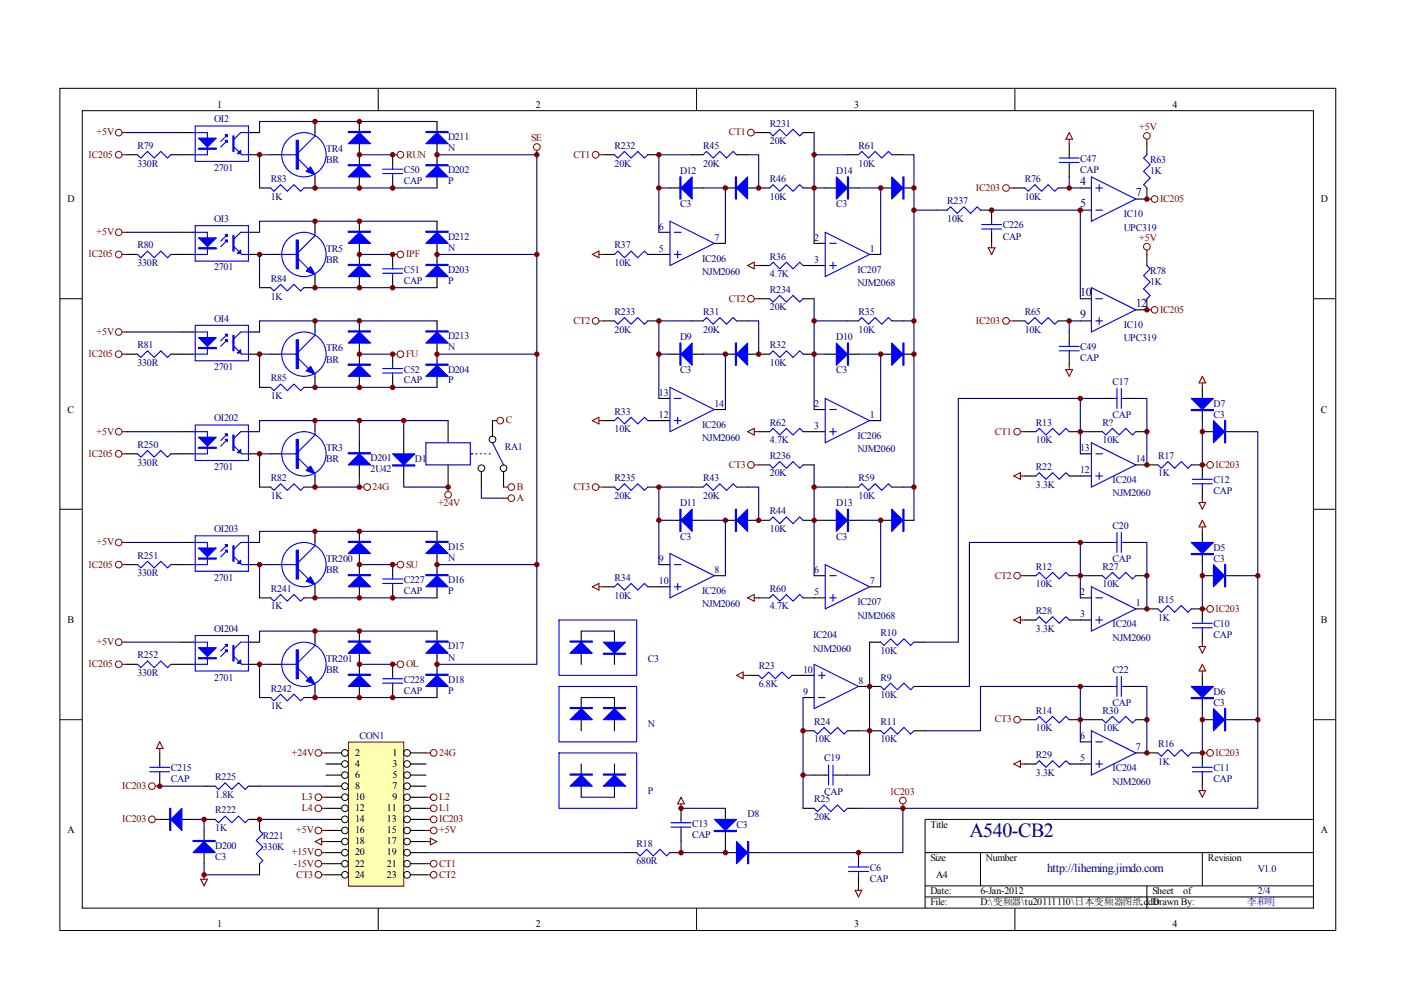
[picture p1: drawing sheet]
<svg xmlns="http://www.w3.org/2000/svg" width="297mm" height="210mm" viewBox="0 0 297 210" stroke-linecap="round" stroke-linejoin="round" font-family="sans-serif">
<defs><g id="words">
<text font-size="4.2" fill="#000080" x="205.6" y="177.4">A540-CB2</text>
<g font-size="2.5" fill="#000080">
<text x="229" y="39.2">4</text>
<text x="240.8" y="41.6">7</text>
<text x="229" y="44">5</text>
<text x="229" y="62.8">10</text>
<text x="240.8" y="65">12</text>
<text x="229" y="67.4">9</text>
<text x="222" y="184.8">http://liheming.jimdo.com</text>
</g>
<g font-size="2.1">
<text x="46.1" y="22.9">1</text>
<text x="113.6" y="22.9">2</text>
<text x="181.1" y="22.9">3</text>
<text x="248.6" y="22.9">4</text>
<text x="14.3" y="42.8">D</text>
<text x="280.1" y="42.8">D</text>
<text x="14.3" y="87.5">C</text>
<text x="280.1" y="87.5">C</text>
<text x="14.3" y="132.1">B</text>
<text x="280.1" y="132.1">B</text>
<text x="75.3" y="160.3">2</text>
<text x="83.2" y="160.3">1</text>
<text x="75.3" y="162.6">4</text>
<text x="75.3" y="164.9">6</text>
<text x="75.3" y="167.3">8</text>
<text x="83.2" y="162.6">3</text>
<text x="83.2" y="164.9">5</text>
<text x="83.2" y="167.3">7</text>
<text x="75.3" y="169.6">10</text>
<text x="75.3" y="172">12</text>
<text x="82" y="172">11</text>
<text x="83.2" y="169.6">9</text>
<text x="14.3" y="176.7">A</text>
<text x="75.3" y="174.3">14</text>
<text x="75.3" y="176.7">16</text>
<text x="75.3" y="179">18</text>
<text x="82" y="174.3">13</text>
<text x="82" y="176.7">15</text>
<text x="82" y="179">17</text>
<text x="197.3" y="175.5">Title</text>
<text x="280.1" y="176.7">A</text>
<text x="75.3" y="181.4">20</text>
<text x="75.3" y="183.7">22</text>
<text x="82" y="181.4">19</text>
<text x="82" y="183.7">21</text>
<text x="197.3" y="182.6">Size</text>
<text x="209" y="182.6">Number</text>
<text x="256.1" y="182.6">Revision</text>
<text x="75.3" y="186.1">24</text>
<text x="82" y="186.1">23</text>
<text x="197.3" y="189.6">Date:</text>
<text x="197.3" y="192">File:</text>
<text x="198.5" y="186.1">A4</text>
<text x="207.9" y="189.6">6-Jan-2012</text>
<text x="207.9" y="192">D:\变频器\tu20111110\日本变频器图纸.ddb</text>
<text x="244.3" y="189.6">Sheet</text>
<text x="244.3" y="192">Drawn By:</text>
<text x="250.9" y="189.6">of</text>
<text x="46.1" y="196.6">1</text>
<text x="113.6" y="196.6">2</text>
<text x="181.1" y="196.6">3</text>
<text x="248.6" y="196.6">4</text>
</g>
<g font-size="2.1" fill="#800000">
<text x="20.5" y="28.7">+5V</text>
<text x="112.6" y="29.9">SE</text>
<text x="154.5" y="28.7">CT1</text>
<text x="241.6" y="27.5">+5V</text>
<text x="18.8" y="33.5">IC205</text>
<text x="86.1" y="33.5">RUN</text>
<text x="121.6" y="33.5">CT1</text>
<text x="206.9" y="40.5">IC203</text>
<text x="246" y="42.8">IC205</text>
<text x="20.5" y="49.9">+5V</text>
<text x="241.6" y="51.1">+5V</text>
<text x="18.8" y="54.5">IC205</text>
<text x="86.1" y="54.5">IPF</text>
<text x="154.5" y="63.9">CT2</text>
<text x="20.5" y="71">+5V</text>
<text x="121.6" y="68.7">CT2</text>
<text x="206.9" y="68.7">IC203</text>
<text x="246" y="66.3">IC205</text>
<text x="18.8" y="75.7">IC205</text>
<text x="86.1" y="75.7">FU</text>
<text x="107.3" y="89.8">C</text>
<text x="20.5" y="92.1">+5V</text>
<text x="210.9" y="92.1">CT1</text>
<text x="18.8" y="96.9">IC205</text>
<text x="154.5" y="99.2">CT3</text>
<text x="257.7" y="99.2">IC203</text>
<text x="79" y="103.9">24G</text>
<text x="92.9" y="107.4">+24V</text>
<text x="109.6" y="106.2">A</text>
<text x="109.6" y="103.9">B</text>
<text x="121.6" y="103.9">CT3</text>
<text x="20.5" y="115.6">+5V</text>
<text x="18.8" y="120.3">IC205</text>
<text x="86.1" y="120.3">SU</text>
<text x="210.9" y="122.7">CT2</text>
<text x="257.7" y="129.7">IC203</text>
<text x="20.5" y="136.8">+5V</text>
<text x="18.8" y="141.5">IC205</text>
<text x="86.1" y="141.5">OL</text>
<text x="210.9" y="153.2">CT3</text>
<text x="61.9" y="160.3">+24V</text>
<text x="93.1" y="160.3">24G</text>
<text x="257.7" y="160.3">IC203</text>
<text x="25.9" y="167.3">IC203</text>
<text x="64" y="169.6">L3</text>
<text x="64" y="172">L4</text>
<text x="93.1" y="169.6">L2</text>
<text x="93.1" y="172">L1</text>
<text x="188.8" y="168.5">IC203</text>
<text x="25.9" y="174.3">IC203</text>
<text x="62.8" y="176.7">+5V</text>
<text x="93.1" y="176.7">+5V</text>
<text x="93.1" y="174.3">IC203</text>
<text x="61.9" y="181.4">+15V</text>
<text x="62.3" y="183.7">-15V</text>
<text x="93.1" y="183.7">CT1</text>
<text x="62.8" y="186.1">CT3</text>
<text x="93.1" y="186.1">CT2</text>
</g>
<g font-size="2.1" fill="#000080">
<text x="45.4" y="25.9">OI2</text>
<text x="95" y="29.6">D211</text>
<text x="163.2" y="26.9">R231</text>
<text x="29.1" y="31.5">R79</text>
<text x="29.1" y="35.3">330R</text>
<text x="69.2" y="32.3">TR4</text>
<text x="69.2" y="34.6">BR</text>
<text x="95" y="32">N</text>
<text x="130.3" y="31.5">R232</text>
<text x="130.3" y="35.3">20K</text>
<text x="149.1" y="31.5">R45</text>
<text x="149.1" y="35.3">20K</text>
<text x="163.2" y="30.6">20K</text>
<text x="182" y="31.5">R61</text>
<text x="182" y="35.3">10K</text>
<text x="229" y="34.4">C47</text>
<text x="243.8" y="34.6">R63</text>
<text x="45.4" y="36.3">2701</text>
<text x="57.4" y="38.6">R83</text>
<text x="85.6" y="36.7">C50</text>
<text x="85.6" y="39">CAP</text>
<text x="95" y="36.7">D202</text>
<text x="95" y="39">P</text>
<text x="144.2" y="36.9">D12</text>
<text x="163.2" y="38.6">R46</text>
<text x="177.3" y="36.9">D14</text>
<text x="217.3" y="38.6">R76</text>
<text x="229" y="36.7">CAP</text>
<text x="243.8" y="36.9">1K</text>
<text x="45.4" y="47">OI3</text>
<text x="57.4" y="42.3">1K</text>
<text x="144.2" y="44">C3</text>
<text x="163.2" y="42.3">10K</text>
<text x="177.3" y="44">C3</text>
<text x="200.8" y="43.3">R237</text>
<text x="200.8" y="47">10K</text>
<text x="217.3" y="42.3">10K</text>
<text x="238.3" y="46.1">IC10</text>
<text x="29.1" y="52.7">R80</text>
<text x="69.2" y="53.4">TR5</text>
<text x="95" y="50.8">D212</text>
<text x="95" y="53.2">N</text>
<text x="130.3" y="52.7">R37</text>
<text x="139.7" y="53.4">5</text>
<text x="139.7" y="48.7">6</text>
<text x="151.5" y="51.1">7</text>
<text x="172.6" y="51.1">2</text>
<text x="184.4" y="53.4">1</text>
<text x="212.6" y="48.4">C226</text>
<text x="212.6" y="50.8">CAP</text>
<text x="238.3" y="49">UPC319</text>
<text x="29.1" y="56.4">330R</text>
<text x="45.4" y="57.3">2701</text>
<text x="57.4" y="59.7">R84</text>
<text x="69.2" y="55.7">BR</text>
<text x="85.6" y="57.8">C51</text>
<text x="95" y="57.8">D203</text>
<text x="130.3" y="56.4">10K</text>
<text x="148.8" y="55.5">IC206</text>
<text x="148.8" y="58.3">NJM2060</text>
<text x="163.2" y="55">R36</text>
<text x="163.2" y="58.8">4.7K</text>
<text x="172.6" y="55.7">3</text>
<text x="181.8" y="57.8">IC207</text>
<text x="243.8" y="58.1">R78</text>
<text x="57.4" y="63.5">1K</text>
<text x="85.6" y="60.2">CAP</text>
<text x="95" y="60.2">P</text>
<text x="163.2" y="62.1">R234</text>
<text x="163.2" y="65.8">20K</text>
<text x="181.8" y="60.6">NJM2068</text>
<text x="243.8" y="60.5">1K</text>
<text x="45.4" y="68.2">OI4</text>
<text x="95" y="71.9">D213</text>
<text x="130.3" y="66.7">R233</text>
<text x="130.3" y="70.5">20K</text>
<text x="149.1" y="66.7">R31</text>
<text x="149.1" y="70.5">20K</text>
<text x="182" y="66.7">R35</text>
<text x="182" y="70.5">10K</text>
<text x="217.3" y="66.7">R65</text>
<text x="217.3" y="70.5">10K</text>
<text x="238.3" y="69.6">IC10</text>
<text x="29.1" y="73.8">R81</text>
<text x="29.1" y="77.6">330R</text>
<text x="69.2" y="74.5">TR6</text>
<text x="69.2" y="76.9">BR</text>
<text x="95" y="74.3">N</text>
<text x="144.2" y="72.2">D9</text>
<text x="163.2" y="73.8">R32</text>
<text x="163.2" y="77.6">10K</text>
<text x="177.3" y="72.2">D10</text>
<text x="229" y="74.3">C49</text>
<text x="229" y="76.6">CAP</text>
<text x="238.3" y="72.4">UPC319</text>
<text x="45.4" y="78.5">2701</text>
<text x="57.4" y="80.9">R85</text>
<text x="85.6" y="79">C52</text>
<text x="85.6" y="81.3">CAP</text>
<text x="95" y="79">D204</text>
<text x="95" y="81.3">P</text>
<text x="139.7" y="83.9">13</text>
<text x="144.2" y="79.2">C3</text>
<text x="177.3" y="79.2">C3</text>
<text x="235.9" y="81.5">C17</text>
<text x="45.4" y="89.3">OI202</text>
<text x="57.4" y="84.6">1K</text>
<text x="130.3" y="87.9">R33</text>
<text x="139.7" y="88.6">12</text>
<text x="151.5" y="86.3">14</text>
<text x="172.6" y="86.3">2</text>
<text x="184.4" y="88.6">1</text>
<text x="235.9" y="88.6">CAP</text>
<text x="257.3" y="86.3">D7</text>
<text x="257.3" y="88.6">C3</text>
<text x="29.1" y="94.9">R250</text>
<text x="69.2" y="95.7">TR3</text>
<text x="107" y="95.4">RA1</text>
<text x="130.3" y="91.6">10K</text>
<text x="148.8" y="90.7">IC206</text>
<text x="148.8" y="93.6">NJM2060</text>
<text x="163.2" y="90.3">R62</text>
<text x="163.2" y="94">4.7K</text>
<text x="172.6" y="90.9">3</text>
<text x="181.8" y="93.1">IC206</text>
<text x="181.8" y="95.9">NJM2060</text>
<text x="219.6" y="90.3">R13</text>
<text x="219.6" y="94">10K</text>
<text x="229" y="95.7">13</text>
<text x="233.8" y="90.3">R?</text>
<text x="233.8" y="94">10K</text>
<text x="29.1" y="98.7">330R</text>
<text x="45.4" y="99.7">2701</text>
<text x="69.2" y="98">BR</text>
<text x="78.6" y="97.8">D201</text>
<text x="78.6" y="100.1">2U42</text>
<text x="88" y="98">D1</text>
<text x="163.2" y="97.3">R236</text>
<text x="163.2" y="101">20K</text>
<text x="219.6" y="99.7">R22</text>
<text x="229" y="100.3">12</text>
<text x="240.8" y="98">14</text>
<text x="245.5" y="97.3">R17</text>
<text x="245.5" y="101">1K</text>
<text x="57.4" y="102">R82</text>
<text x="57.4" y="105.8">1K</text>
<text x="130.3" y="102">R235</text>
<text x="130.3" y="105.8">20K</text>
<text x="144.2" y="107.4">D11</text>
<text x="149.1" y="102">R43</text>
<text x="149.1" y="105.8">20K</text>
<text x="177.3" y="107.4">D13</text>
<text x="182" y="102">R59</text>
<text x="182" y="105.8">10K</text>
<text x="219.6" y="103.4">3.3K</text>
<text x="235.9" y="102.5">IC204</text>
<text x="235.9" y="105.3">NJM2060</text>
<text x="257.3" y="102.5">C12</text>
<text x="257.3" y="104.8">CAP</text>
<text x="45.4" y="112.8">OI203</text>
<text x="163.2" y="109.1">R44</text>
<text x="163.2" y="112.8">10K</text>
<text x="235.9" y="112.1">C20</text>
<text x="29.1" y="118.5">R251</text>
<text x="69.2" y="119.1">TR200</text>
<text x="95" y="116.6">D15</text>
<text x="95" y="118.9">N</text>
<text x="139.7" y="119.1">9</text>
<text x="144.2" y="114.5">C3</text>
<text x="177.3" y="114.5">C3</text>
<text x="235.9" y="119.1">CAP</text>
<text x="257.3" y="116.8">D5</text>
<text x="257.3" y="119.1">C3</text>
<text x="29.1" y="122.2">330R</text>
<text x="45.4" y="123.1">2701</text>
<text x="57.4" y="125.5">R241</text>
<text x="69.2" y="121.5">BR</text>
<text x="85.6" y="123.6">C227</text>
<text x="85.6" y="125.9">CAP</text>
<text x="95" y="123.6">D16</text>
<text x="95" y="125.9">P</text>
<text x="130.3" y="123.1">R34</text>
<text x="139.7" y="123.9">10</text>
<text x="148.8" y="125.9">IC206</text>
<text x="151.5" y="121.5">8</text>
<text x="163.2" y="125.5">R60</text>
<text x="172.6" y="121.5">6</text>
<text x="184.4" y="123.9">7</text>
<text x="219.6" y="120.7">R12</text>
<text x="219.6" y="124.6">10K</text>
<text x="233.8" y="120.7">R27</text>
<text x="233.8" y="124.6">10K</text>
<text x="57.4" y="129.2">1K</text>
<text x="130.3" y="126.9">10K</text>
<text x="148.8" y="128.8">NJM2060</text>
<text x="163.2" y="129.2">4.7K</text>
<text x="172.6" y="126.2">5</text>
<text x="181.8" y="128.3">IC207</text>
<text x="181.8" y="131.2">NJM2068</text>
<text x="219.6" y="130.1">R28</text>
<text x="229" y="126.2">2</text>
<text x="229" y="130.9">3</text>
<text x="240.8" y="128.5">1</text>
<text x="245.5" y="127.9">R15</text>
<text x="245.5" y="131.6">1K</text>
<text x="45.4" y="134">OI204</text>
<text x="95" y="137.7">D17</text>
<text x="172.4" y="135.3">IC204</text>
<text x="186.7" y="134.9">R10</text>
<text x="219.6" y="134">3.3K</text>
<text x="235.9" y="133">IC204</text>
<text x="235.9" y="135.8">NJM2060</text>
<text x="257.3" y="133">C10</text>
<text x="257.3" y="135.3">CAP</text>
<text x="29.1" y="139.5">R252</text>
<text x="29.1" y="143.4">330R</text>
<text x="69.2" y="140.3">TR201</text>
<text x="69.2" y="142.6">BR</text>
<text x="95" y="140.1">N</text>
<text x="137.3" y="140.3">C3</text>
<text x="160.9" y="141.9">R23</text>
<text x="170.3" y="142.6">10</text>
<text x="172.4" y="138.2">NJM2060</text>
<text x="186.7" y="138.6">10K</text>
<text x="235.9" y="142.6">C22</text>
<text x="45.4" y="144.3">2701</text>
<text x="57.4" y="146.7">R242</text>
<text x="85.6" y="144.7">C228</text>
<text x="85.6" y="147.1">CAP</text>
<text x="95" y="144.7">D18</text>
<text x="95" y="147.1">P</text>
<text x="160.9" y="145.7">6.8K</text>
<text x="170.3" y="147.3">9</text>
<text x="182" y="145">8</text>
<text x="186.7" y="144.3">R9</text>
<text x="186.7" y="148">10K</text>
<text x="235.9" y="149.7">CAP</text>
<text x="257.3" y="147.3">D6</text>
<text x="257.3" y="149.7">C3</text>
<text x="57.4" y="150.4">1K</text>
<text x="137.3" y="154.1">N</text>
<text x="172.6" y="153.7">R24</text>
<text x="186.7" y="153.7">R11</text>
<text x="219.6" y="151.3">R14</text>
<text x="219.6" y="155">10K</text>
<text x="233.8" y="151.3">R30</text>
<text x="233.8" y="155">10K</text>
<text x="76.2" y="156.7">CON1</text>
<text x="172.6" y="157.4">10K</text>
<text x="174.8" y="161.4">C19</text>
<text x="186.7" y="157.4">10K</text>
<text x="219.6" y="160.7">R29</text>
<text x="229" y="161.4">5</text>
<text x="229" y="156.7">6</text>
<text x="240.8" y="159.1">7</text>
<text x="245.5" y="158.3">R16</text>
<text x="36.2" y="163.5">C215</text>
<text x="36.2" y="165.9">CAP</text>
<text x="45.6" y="165.5">R225</text>
<text x="219.6" y="164.4">3.3K</text>
<text x="235.9" y="163.5">IC204</text>
<text x="235.9" y="166.4">NJM2060</text>
<text x="245.5" y="162.2">1K</text>
<text x="257.3" y="163.5">C11</text>
<text x="257.3" y="165.9">CAP</text>
<text x="45.6" y="169.2">1.8K</text>
<text x="45.6" y="172.5">R222</text>
<text x="137.3" y="168.2">P</text>
<text x="158.5" y="173.2">D8</text>
<text x="172.6" y="170.1">R25</text>
<text x="172.6" y="173.8">20K</text>
<text x="174.8" y="168.5">CAP</text>
<text x="45.6" y="176.2">1K</text>
<text x="55.7" y="177.9">R221</text>
<text x="135" y="179.5">R18</text>
<text x="146.7" y="175.3">C13</text>
<text x="146.7" y="177.6">CAP</text>
<text x="156.1" y="175.5">C3</text>
<text x="45.6" y="180">D200</text>
<text x="45.6" y="182.3">C3</text>
<text x="55.7" y="180.2">330K</text>
<text x="135" y="183.2">680R</text>
<text x="184.4" y="184.7">C6</text>
<text x="266.7" y="184.9">V1.0</text>
<text x="184.4" y="187">CAP</text>
<text x="264.3" y="192">李和明</text>
<text x="266.7" y="189.6">2/4</text>
</g>
</g></defs>
<g fill="none" stroke="#000" stroke-width=".21">
<path d="M12.7 18.7h270.5v178.6h-270.5zM80.2 18.7v4.7M147.7 18.7v4.7M215.2 18.7v4.7M17.4 23.5h261.1v169h-261.1zM12.7 63.3h4.7M278.4 63.3h4.7M12.7 108h4.7M278.4 108h4.7M12.7 152.6h4.7M278.4 152.6h4.7M278.4 173.7h-82.3v18.8"/>
<path d="M80.2 192.5v4.7M147.7 192.5v4.7M196.1 180.8h82.3M196.1 187.8h82.3M196.1 190.2h82.3M207.9 180.8v7M215.2 192.5v4.7M243.2 187.8v4.7M254.9 180.8v7"/>
<circle cx="102.1" cy="99.3" r=".71"/>
<circle cx="104.4" cy="93.2" r=".71"/>
<circle cx="106.8" cy="99.3" r=".71"/>
</g>
<g fill="none" stroke="#000" stroke-width=".23">
<path d="M26.8 32.8h2.4M36.2 32.8h4.7M38.6 28.1h2.3M52.7 28.1h2.3M52.7 32.8h2.3M55 39.9h2.4M57.4 32.8h2.3M66.8 37.5v2.4h-2.4M66.8 25.8v2.3M76.2 25.8v2.3M76.2 30.5v4.7M76.2 37.5v2.4"/>
<path d="M83.2 32.8v2.4M83.2 37.5v2.4M92.7 25.8v2.3M92.7 30.5v4.7M92.7 37.5v2.4M26.8 53.9h2.4M36.2 53.9h4.7M38.6 49.3h2.3M52.7 49.3h2.3M52.7 53.9h2.3M57.4 53.9h2.3M66.8 46.9v2.4"/>
<path d="M66.8 58.6v2.4h-2.4M76.2 46.9v2.4M76.2 51.6v4.7M76.2 58.6v2.4M83.2 53.9v2.4M83.2 58.6v2.4M92.7 46.9v2.4M92.7 51.6v4.7M92.7 58.6v2.4M26.8 75.1h2.4M36.2 75.1h4.7M38.6 70.4h2.3"/>
<path d="M52.7 70.4h2.3M52.7 75.1h2.3M55 61h2.4M57.4 75.1h2.3M66.8 68v2.4M66.8 79.8v2.3h-2.4M76.2 68v2.4M76.2 72.7v4.7M76.2 79.8v2.3M83.2 75.1v2.3M83.2 79.8v2.3M92.7 68v2.4"/>
<path d="M92.7 72.7v4.7M92.7 79.8v2.3M26.8 96.2h2.4M36.2 96.2h4.7M38.6 91.5h2.3M52.7 91.5h2.3M52.7 96.2h2.3M55 82.1h2.4M57.4 96.2h2.3M66.8 89.2v2.3M76.2 93.9v2.3M76.2 98.6v2.3"/>
<path d="M85.6 93.9v2.3M85.6 98.6v2.3M95 89.2v4.7M95 98.6v4.7M102.1 100v3.3M104.4 89.2v3.3M106.8 100v3.3M26.8 119.7h2.4M36.2 119.7h4.7M38.6 115h2.3M52.7 115h2.3M52.7 119.7h2.3"/>
<path d="M55 103.3h2.4M57.4 119.7h2.3M66.8 100.9v2.4h-2.4M66.8 112.7v2.3M76.2 112.7v2.3M76.2 117.4v4.7M83.2 119.7v2.4M92.7 112.7v2.3M92.7 117.4v4.7M38.6 136.2h2.3M52.7 136.2h2.3M55 126.8h2.4"/>
<path d="M66.8 124.4v2.4h-2.4M66.8 133.8v2.4M76.2 124.4v2.4M76.2 133.8v2.4M76.2 138.5v4.7M83.2 124.4v2.4M92.7 124.4v2.4M92.7 133.8v2.4M92.7 138.5v4.7M26.8 140.9h2.4M36.2 140.9h4.7M52.7 140.9h2.3"/>
<path d="M55 147.9h2.4M57.4 140.9h2.3M66.8 145.5v2.4h-2.4M76.2 145.5v2.4M83.2 140.9v2.3M83.2 145.5v2.4M92.7 145.5v2.4"/>
</g>
<g fill="none" stroke="#00f" stroke-width=".23">
<path d="M29.2 32.8l.7 .7 1.4-1.4 1.4 1.4 1.4-1.4 1.4 1.4 .7-.7M40.9 28.1h3.1v4.7h-3.1M41.4 26.7h11.3v7.5h-11.3zM48.2 29.8l-1.4 1.4M48.2 28.6l-1.4 1.4M49.6 31.2l1.7 1.6h1.4M52.7 28.1h-1.7l-1.4 1.4M57.4 39.9l.7 .7 1.4-1.4 1.4 1.4 1.4-1.4 1.4 1.4 .7-.7M59.7 32.8h3.6M63.3 33.7l2.1 2.2M66.8 28.1v.7l-3.5 3.5M66.8 37v.5"/>
<path d="M81.1 35.9h4.3M81.1 36.8h4.3M83.2 35.2v.7M83.2 36.8v.7M29.2 53.9l.7 .8 1.4-1.5 1.4 1.5 1.4-1.5 1.4 1.5 .7-.8M40.9 49.3h3.1v4.6h-3.1M41.4 47.8h11.3v7.6h-11.3zM48.2 50.9l-1.4 1.4M48.2 49.7l-1.4 1.4M49.6 52.3l1.7 1.6h1.4M52.7 49.3h-1.7l-1.4 1.4M59.7 53.9h3.6"/>
<path d="M63.3 54.9l2.1 2.1M66.8 49.3v.7l-3.5 3.5M66.8 58.2v.4M81.1 57h4.3M81.1 57.9h4.3M83.2 56.3v.7M83.2 57.9v.7M29.2 75.1l.7 .7 1.4-1.4 1.4 1.4 1.4-1.4 1.4 1.4 .7-.7M40.9 70.4h3.1v4.7h-3.1M41.4 69h11.3v7.5h-11.3zM48.2 72l-1.4 1.4M48.2 70.9l-1.4 1.4"/>
<path d="M49.6 73.4l1.7 1.7h1.4M52.7 70.4h-1.7l-1.4 1.4M57.4 61l.7 .7 1.4-1.4 1.4 1.4 1.4-1.4 1.4 1.4 .7-.7M59.7 75.1h3.6M63.3 76l2.1 2.1M66.8 70.4v.7l-3.5 3.5M66.8 79.3v.5M81.1 78.1h4.3M81.1 79.1h4.3M83.2 77.4v.7M83.2 79.1v.7M29.2 96.2l.7 .7 1.4-1.4 1.4 1.4 1.4-1.4 1.4 1.4 .7-.7"/>
<path d="M40.9 91.5h3.1v4.7h-3.1M41.4 90.1h11.3v7.5h-11.3zM48.2 93.2l-1.4 1.4M48.2 92l-1.4 1.4M49.6 94.6l1.7 1.6h1.4M52.7 91.5h-1.7l-1.4 1.4M57.4 82.1l.7 .7 1.4-1.4 1.4 1.4 1.4-1.4 1.4 1.4 .7-.7M59.7 96.2h3.6M63.3 97.2l2.1 2.1M66.8 91.5v.7l-3.5 3.6M90.3 93.9h9.4v4.7h-9.4zM99.7 96.2h.5"/>
<path d="M100.9 96.2h.2M101.8 96.2h.3M102.8 96.2h.2M103.7 96.2h.2M104.4 93.9l2.4 4.7M29.2 119.7l.7 .7 1.4-1.4 1.4 1.4 1.4-1.4 1.4 1.4 .7-.7M40.9 115h3.1v4.7h-3.1M41.4 113.6h11.3v7.5h-11.3zM48.2 116.7l-1.4 1.4M48.2 115.5l-1.4 1.4M49.6 118.1l1.7 1.6h1.4M52.7 115h-1.7l-1.4 1.4"/>
<path d="M57.4 103.3l.7 .7 1.4-1.4 1.4 1.4 1.4-1.4 1.4 1.4 .7-.7M59.7 119.7h3.6M66.8 115v.7l-3.5 3.5M66.8 100.4v.5M40.9 136.2h3.1v4.7h-3.1M41.4 134.7h11.3v7.6h-11.3zM48.2 137.8l-1.4 1.4M48.2 136.6l-1.4 1.4M49.6 139.2l1.7 1.7h1.4M52.7 136.2h-1.7l-1.4 1.4M57.4 126.8l.7 .7 1.4-1.4 1.4 1.4 1.4-1.4 1.4 1.4 .7-.7M63.3 120.7l2.1 2.1"/>
<path d="M66.8 136.2v.7l-3.5 3.5M66.8 123.9v.5M81.1 122.8h4.3M81.1 123.7h4.3M83.2 122.1v.7M83.2 123.7v.7M29.2 140.9l.7 .7 1.4-1.5 1.4 1.5 1.4-1.5 1.4 1.5 .7-.7M57.4 147.9l.7 .7 1.4-1.4 1.4 1.4 1.4-1.4 1.4 1.4 .7-.7M59.7 140.9h3.6M63.3 141.8l2.1 2.1M66.8 145.1v.4M81.1 143.9h4.3"/>
<path d="M81.1 144.8h4.3M83.2 143.2v.7M83.2 144.8v.7"/>
<circle cx="64.4" cy="32.8" r="4.7"/>
<circle cx="64.4" cy="53.9" r="4.7"/>
<circle cx="64.4" cy="75.1" r="4.7"/>
<circle cx="64.4" cy="96.2" r="4.7"/>
<circle cx="64.4" cy="119.7" r="4.7"/>
<circle cx="64.4" cy="140.8" r="4.7"/>
</g>
<g fill="#00f" stroke="#00f" stroke-width=".23">
<path d="M42.1 29.3h3.8l-1.9 1.9z"/>
<path d="M47.7 28.6h.5v.4z"/>
<path d="M47.7 29.8h.5v.4z"/>
<path d="M50.3 32.6l.7-.7v.7z"/>
<path d="M64.9 36.3l.9-.9 1 1.6z"/>
<path d="M73.8 30.5l2.4-2.4 2.3 2.4z"/>
<path d="M90.3 30.5l2.4-2.4 2.3 2.4z"/>
<path d="M73.8 37.5l2.4-2.3 2.3 2.3z"/>
<path d="M90.3 37.5l2.4-2.3 2.3 2.3z"/>
<path d="M42.1 50.4h3.8l-1.9 1.9z"/>
<path d="M47.7 49.7h.5v.5z"/>
<path d="M47.7 50.9h.5v.5z"/>
<path d="M50.3 53.7l.7-.7v.7z"/>
<path d="M64.9 57.5l.9-1 1 1.7z"/>
<path d="M73.8 51.6l2.4-2.3 2.3 2.3z"/>
<path d="M90.3 51.6l2.4-2.3 2.3 2.3z"/>
<path d="M73.8 58.6l2.4-2.3 2.3 2.3z"/>
<path d="M90.3 58.6l2.4-2.3 2.3 2.3z"/>
<path d="M42.1 71.6h3.8l-1.9 1.8z"/>
<path d="M47.7 70.9h.5v.4z"/>
<path d="M47.7 72h.5v.5z"/>
<path d="M51 74.1v.8h-.7z"/>
<path d="M65.8 77.7l1 1.6-1.9-.7z"/>
<path d="M73.8 72.7l2.4-2.3 2.3 2.3z"/>
<path d="M90.3 72.7l2.4-2.3 2.3 2.3z"/>
<path d="M73.8 79.8l2.4-2.4 2.3 2.4z"/>
<path d="M90.3 79.8l2.4-2.4 2.3 2.4z"/>
<path d="M42.1 92.7h3.8l-1.9 1.9z"/>
<path d="M47.7 92h.5v.5z"/>
<path d="M47.7 93.2h.5v.4z"/>
<path d="M50.3 96l.7-.7v.7z"/>
<path d="M64.9 99.7l.9-.9 1 1.6z"/>
<path d="M73.8 98.6l2.4-2.4 2.3 2.4z"/>
<path d="M83.2 96.2h4.8l-2.4 2.4z"/>
<path d="M42.1 116.2h3.8l-1.9 1.9z"/>
<path d="M47.7 115.5h.5v.5z"/>
<path d="M47.7 116.7h.5v.4z"/>
<path d="M50.3 119.5l.7-.7v.7z"/>
<path d="M65.8 122.3l1 1.6-1.9-.7z"/>
<path d="M73.8 117.4l2.4-2.4 2.3 2.4z"/>
<path d="M90.3 117.4l2.4-2.4 2.3 2.4z"/>
<path d="M73.8 124.4l2.4-2.3 2.3 2.3z"/>
<path d="M90.3 124.4l2.4-2.3 2.3 2.3z"/>
<path d="M42.1 137.3h3.8l-1.9 1.9z"/>
<path d="M47.7 136.6h.5v.5z"/>
<path d="M47.7 137.8h.5v.5z"/>
<path d="M50.3 140.6l.7-.7v.7z"/>
<path d="M64.9 144.4l.9-1 1 1.7z"/>
<path d="M73.8 138.5l2.4-2.3 2.3 2.3z"/>
<path d="M90.3 138.5l2.4-2.3 2.3 2.3z"/>
<path d="M73.8 145.5l2.4-2.3 2.3 2.3z"/>
<path d="M90.3 145.5l2.4-2.3 2.3 2.3z"/>
<path d="M42.1 31.4h3.8v.2h-3.8z" fill-rule="evenodd"/>
<path d="M49.4 28.8h.2v3.3h-.2z" fill-rule="evenodd"/>
<path d="M62.8 29.8h.5v6.1h-.5z" fill-rule="evenodd"/>
<path d="M73.8 27.9h4.7v.2h-4.7z" fill-rule="evenodd"/>
<path d="M90.3 27.9h4.7v.2h-4.7z" fill-rule="evenodd"/>
<path d="M73.8 34.9h4.7v.3h-4.7z" fill-rule="evenodd"/>
<path d="M90.3 34.9h4.7v.3h-4.7z" fill-rule="evenodd"/>
<path d="M42.1 52.5h3.8v.3h-3.8z" fill-rule="evenodd"/>
<path d="M49.4 50h.2v3.2h-.2z" fill-rule="evenodd"/>
<path d="M62.8 50.9h.5v6.1h-.5z" fill-rule="evenodd"/>
<path d="M73.8 49h4.7v.3h-4.7z" fill-rule="evenodd"/>
<path d="M90.3 49h4.7v.3h-4.7z" fill-rule="evenodd"/>
<path d="M73.8 56.1h4.7v.2h-4.7z" fill-rule="evenodd"/>
<path d="M90.3 56.1h4.7v.2h-4.7z" fill-rule="evenodd"/>
<path d="M42.1 73.7h3.8v.2h-3.8z" fill-rule="evenodd"/>
<path d="M49.4 71.1h.2v3.3h-.2z" fill-rule="evenodd"/>
<path d="M62.8 72h.5v6.1h-.5z" fill-rule="evenodd"/>
<path d="M73.8 70.2h4.7v.2h-4.7z" fill-rule="evenodd"/>
<path d="M90.3 70.2h4.7v.2h-4.7z" fill-rule="evenodd"/>
<path d="M73.8 77.2h4.7v.2h-4.7z" fill-rule="evenodd"/>
<path d="M90.3 77.2h4.7v.2h-4.7z" fill-rule="evenodd"/>
<path d="M42.1 94.8h3.8v.3h-3.8z" fill-rule="evenodd"/>
<path d="M49.4 92.2h.2v3.3h-.2z" fill-rule="evenodd"/>
<path d="M62.8 93.2h.5v6.1h-.5z" fill-rule="evenodd"/>
<path d="M73.8 96h4.7v.2h-4.7z" fill-rule="evenodd"/>
<path d="M83.2 98.6h4.8v.2h-4.8z" fill-rule="evenodd"/>
<path d="M42.1 118.3h3.8v.2h-3.8z" fill-rule="evenodd"/>
<path d="M49.4 115.7h.2v3.3h-.2z" fill-rule="evenodd"/>
<path d="M62.8 116.7h.5v6.1h-.5z" fill-rule="evenodd"/>
<path d="M73.8 114.8h4.7v.2h-4.7z" fill-rule="evenodd"/>
<path d="M90.3 114.8h4.7v.2h-4.7z" fill-rule="evenodd"/>
<path d="M73.8 121.8h4.7v.3h-4.7z" fill-rule="evenodd"/>
<path d="M90.3 121.8h4.7v.3h-4.7z" fill-rule="evenodd"/>
<path d="M42.1 139.4h3.8v.3h-3.8z" fill-rule="evenodd"/>
<path d="M49.4 136.9h.2v3.2h-.2z" fill-rule="evenodd"/>
<path d="M62.8 137.8h.5v6.1h-.5z" fill-rule="evenodd"/>
<path d="M73.8 135.9h4.7v.3h-4.7z" fill-rule="evenodd"/>
<path d="M90.3 135.9h4.7v.3h-4.7z" fill-rule="evenodd"/>
<path d="M73.8 143h4.7v.2h-4.7z" fill-rule="evenodd"/>
<path d="M90.3 143h4.7v.2h-4.7z" fill-rule="evenodd"/>
</g>
<g fill="none" stroke="#800000" stroke-width=".21">
<circle cx="25.2" cy="32.8" r=".71"/>
<circle cx="25.2" cy="28.1" r=".71"/>
<circle cx="84.9" cy="32.8" r=".71"/>
<circle cx="113.8" cy="31.2" r=".71"/>
<circle cx="25.2" cy="49.2" r=".71"/>
<circle cx="25.2" cy="53.9" r=".71"/>
<circle cx="84.9" cy="53.9" r=".7"/>
<circle cx="25.2" cy="75.1" r=".71"/>
<circle cx="25.2" cy="70.4" r=".71"/>
<circle cx="84.9" cy="75.1" r=".7"/>
<circle cx="25.2" cy="96.2" r=".71"/>
<circle cx="25.2" cy="91.5" r=".71"/>
<circle cx="106.1" cy="89.2" r=".71"/>
<circle cx="25.2" cy="115" r=".71"/>
<circle cx="25.2" cy="119.7" r=".71"/>
<circle cx="77.8" cy="103.3" r=".7"/>
<circle cx="84.9" cy="119.7" r=".7"/>
<circle cx="95" cy="104.9" r=".7"/>
<circle cx="108.4" cy="105.6" r=".7"/>
<circle cx="108.4" cy="103.3" r=".7"/>
<circle cx="25.2" cy="136.2" r=".71"/>
<circle cx="25.2" cy="140.8" r=".71"/>
<circle cx="84.9" cy="140.8" r=".71"/>
</g>
<g fill="none" stroke="#800000" stroke-width=".23">
<path d="M25.9 28.1h.9M25.9 32.8h.9M83.2 32.8h1M113.8 31.9v.9M25.9 49.3h.9M25.9 53.9h.9M83.2 53.9h1M25.9 70.4h.9M25.9 75.1h.9M83.2 75.1h1M25.9 91.5h.9M25.9 96.2h.9"/>
<path d="M104.4 89.2h1M25.9 115h.9M25.9 119.7h.9M76.2 103.3h.9M83.2 119.7h1M95 103.3v.9M106.8 103.3h.9M106.8 105.6h.9M25.9 136.2h.9M25.9 140.9h.9M83.2 140.9h1"/>
</g>
<g fill="none" stroke="#000080" stroke-width=".23">
<path d="M26.8 28.1h11.8M57.4 32.8h-2.4v7.1M66.8 39.9h25.9M76.2 32.8h7M92.7 25.8h-37.7v2.3M92.7 32.8h21.1v108.1h-21.1M26.8 49.3h11.8M57.4 53.9h-2.4v7.1M76.2 53.9h7M92.7 46.9h-37.7v2.4M92.7 53.9h21.1M26.8 70.4h11.8"/>
<path d="M57.4 75.1h-2.4v7M66.8 61h25.9M76.2 75.1h7M92.7 68h-37.7v2.4M92.7 75.1h21.1M26.8 91.5h11.8M57.4 96.2h-2.4v7.1M66.8 82.1h25.9M76.2 89.2v4.7M85.6 89.2v4.7M95 89.2h-40v2.3M26.8 115h11.8"/>
<path d="M57.4 119.7h-2.4v7.1M76.2 100.9v2.4h-9.4M76.2 119.7h7M85.6 100.9v2.4h9.4M92.7 112.7h-37.7v2.3M92.7 119.7h21.1M102.1 103.3v2.3h4.7M26.8 136.2h11.8M66.8 126.8h25.9M92.7 133.8h-37.7v2.4M57.4 140.9h-2.4v7M66.8 147.9h25.9"/>
<path d="M76.2 140.9h7"/>
</g>
<g fill="#800000" stroke="#800000" stroke-width=".21">
<circle cx="55" cy="32.8" r=".47"/>
<circle cx="66.8" cy="39.9" r=".47"/>
<circle cx="66.8" cy="25.8" r=".47"/>
<circle cx="76.2" cy="39.9" r=".47"/>
<circle cx="83.2" cy="32.8" r=".47"/>
<circle cx="83.2" cy="39.9" r=".47"/>
<circle cx="55" cy="75.1" r=".47"/>
<circle cx="66.8" cy="82.1" r=".47"/>
<circle cx="66.8" cy="68" r=".47"/>
<circle cx="76.2" cy="82.1" r=".47"/>
<circle cx="83.2" cy="82.1" r=".47"/>
<circle cx="55" cy="96.2" r=".47"/>
<circle cx="55" cy="53.9" r=".47"/>
<circle cx="66.8" cy="61" r=".47"/>
<circle cx="66.8" cy="46.9" r=".47"/>
<circle cx="76.2" cy="61" r=".47"/>
<circle cx="83.2" cy="61" r=".47"/>
<circle cx="66.8" cy="103.3" r=".47"/>
<circle cx="76.2" cy="103.3" r=".47"/>
<circle cx="66.8" cy="89.2" r=".47"/>
<circle cx="76.2" cy="89.2" r=".47"/>
<circle cx="85.6" cy="89.2" r=".47"/>
<circle cx="95" cy="103.3" r=".47"/>
<circle cx="55" cy="119.7" r=".47"/>
<circle cx="66.8" cy="126.8" r=".47"/>
<circle cx="66.8" cy="112.7" r=".47"/>
<circle cx="76.2" cy="126.8" r=".47"/>
<circle cx="83.2" cy="126.8" r=".47"/>
<circle cx="55" cy="140.8" r=".47"/>
<circle cx="66.8" cy="147.9" r=".47"/>
<circle cx="66.8" cy="133.8" r=".47"/>
<circle cx="76.2" cy="147.9" r=".47"/>
<circle cx="83.2" cy="147.9" r=".47"/>
<circle cx="113.8" cy="75.1" r=".47"/>
<circle cx="113.8" cy="53.9" r=".47"/>
<circle cx="113.8" cy="119.7" r=".47"/>
<circle cx="113.8" cy="32.8" r=".47"/>
<circle cx="83.2" cy="53.9" r=".47"/>
<circle cx="83.2" cy="75.1" r=".47"/>
<circle cx="83.2" cy="119.7" r=".47"/>
<circle cx="83.2" cy="140.8" r=".47"/>
</g>
<path d="M74 157.4h11.6v30.5h-11.6z" fill="#ffffb0"/>
<g fill="none" stroke="#800000" stroke-width=".21">
<path d="M73.9 157.3h11.7v30.6h-11.7z"/>
<circle cx="126.3" cy="32.8" r=".71"/>
<circle cx="159.2" cy="28.1" r=".71"/>
<circle cx="213.3" cy="39.9" r=".71"/>
<circle cx="243.2" cy="28.8" r=".71"/>
<circle cx="243.2" cy="52.3" r=".71"/>
<circle cx="244.8" cy="42.2" r=".71"/>
<circle cx="126.3" cy="68" r=".71"/>
<circle cx="159.2" cy="63.3" r=".71"/>
<circle cx="213.3" cy="68" r=".71"/>
<circle cx="244.8" cy="65.7" r=".71"/>
<circle cx="159.2" cy="98.6" r=".71"/>
<circle cx="215.6" cy="91.5" r=".7"/>
<circle cx="256.6" cy="98.6" r=".71"/>
<circle cx="126.3" cy="103.3" r=".71"/>
<circle cx="215.6" cy="122.1" r=".7"/>
<circle cx="256.6" cy="129.1" r=".71"/>
<circle cx="67.5" cy="159.6" r=".71"/>
<circle cx="92" cy="159.6" r=".71"/>
<circle cx="215.6" cy="152.6" r=".7"/>
<circle cx="256.6" cy="159.6" r=".71"/>
<circle cx="32.2" cy="173.7" r=".71"/>
<circle cx="32.2" cy="166.7" r=".71"/>
<circle cx="67.5" cy="176.1" r=".71"/>
<circle cx="67.5" cy="171.4" r=".71"/>
<circle cx="67.5" cy="169" r=".71"/>
<circle cx="92" cy="173.7" r=".71"/>
<circle cx="92" cy="176.1" r=".71"/>
<circle cx="92" cy="171.4" r=".71"/>
<circle cx="92" cy="169" r=".71"/>
<circle cx="191.4" cy="169.7" r=".71"/>
<circle cx="67.5" cy="180.8" r=".71"/>
<circle cx="67.5" cy="183.1" r=".71"/>
<circle cx="67.5" cy="185.5" r=".71"/>
<circle cx="92" cy="183.1" r=".71"/>
<circle cx="92" cy="185.5" r=".71"/>
</g>
<g fill="none" stroke="#000" stroke-width=".21">
<circle cx="73.1" cy="159.6" r=".71"/>
<circle cx="86.3" cy="159.6" r=".71"/>
<circle cx="73.1" cy="173.7" r=".71"/>
<circle cx="73.1" cy="176.1" r=".71"/>
<circle cx="73.1" cy="162" r=".7"/>
<circle cx="73.1" cy="164.3" r=".7"/>
<circle cx="73.1" cy="171.4" r=".7"/>
<circle cx="73.1" cy="178.4" r=".7"/>
<circle cx="73.1" cy="169" r=".7"/>
<circle cx="73.1" cy="166.7" r=".7"/>
<circle cx="86.3" cy="173.7" r=".71"/>
<circle cx="86.3" cy="176.1" r=".71"/>
<circle cx="86.3" cy="162" r=".71"/>
<circle cx="86.3" cy="164.3" r=".71"/>
<circle cx="86.3" cy="171.4" r=".71"/>
<circle cx="86.3" cy="178.4" r=".71"/>
<circle cx="86.3" cy="169" r=".71"/>
<circle cx="86.3" cy="166.7" r=".71"/>
<circle cx="73.1" cy="180.8" r=".7"/>
<circle cx="73.1" cy="183.1" r=".7"/>
<circle cx="73.1" cy="185.5" r=".7"/>
<circle cx="86.3" cy="180.8" r=".71"/>
<circle cx="86.3" cy="183.1" r=".71"/>
<circle cx="86.3" cy="185.5" r=".71"/>
</g>
<g fill="none" stroke="#000" stroke-width=".23">
<path d="M127.9 32.8h2.4M137.3 32.8h2.4M142 39.9h2.4M146.7 32.8h2.4M146.7 39.9h2.4M153.8 39.9h2.4M156.2 32.8h2.3M158.5 39.9h4.7M160.9 28.1h2.3M170.3 39.9h2.3M170.3 28.1h2.3M175 39.9h2.3"/>
<path d="M179.7 32.8h2.3M179.7 39.9h2.3M186.7 39.9h2.4M189.1 32.8h2.3M191.4 39.9h2.4M214.9 39.9h2.4M224.3 39.9h2.4M226.7 30.5v2.3M226.7 35.2v2.3M229 39.9h2.4M243.2 39.9v2.3h-2.4M243.2 30.5v2.3"/>
<path d="M127.9 53.9h2.4M137.3 53.9h4.7M139.7 49.3h2.3M151.4 51.6h2.4M160.9 56.3h2.3M170.3 56.3h4.7M172.6 51.6h2.4M184.4 53.9h2.3M198.5 44.6h2.3M207.9 44.6h2.3v2.3M210.2 49.3v2.3M229 44.6h2.4"/>
<path d="M243.2 53.9v2.4M127.9 68h2.4M137.3 68h2.4M142 75.1h2.4M146.7 68h2.4M146.7 75.1h2.4M153.8 75.1h2.4M156.2 68h2.3M158.5 75.1h4.7M160.9 63.3h2.3M170.3 75.1h2.3M170.3 63.3h2.3"/>
<path d="M175 75.1h2.3M179.7 68h2.3M179.7 75.1h2.3M186.7 75.1h2.4M189.1 68h2.3M191.4 75.1h2.4M214.9 68h2.4M224.3 68h2.4M226.7 70.4v2.3M226.7 75.1v2.3M229 68h2.4M229 63.3h2.4"/>
<path d="M243.2 63.3v2.4h-2.4M127.9 89.2h2.4M137.3 89.2h4.7M139.7 84.5h2.3M151.4 86.8h2.4M160.9 91.5h2.3M160.9 98.6h2.3M170.3 91.5h4.7M170.3 98.6h2.3M172.6 86.8h2.4M184.4 89.2h2.3M217.3 91.5h2.3"/>
<path d="M226.7 91.5h2.3M229 96.2h2.4M231.4 91.5h2.4M233.8 84.5h2.3M238.5 84.5h2.3M240.8 91.5h2.4M240.8 98.6h4.7M252.6 98.6h2.3v2.3M254.9 91.5h2.4M254.9 82.1v2.4M254.9 86.8v2.4M259.6 91.5h2.4"/>
<path d="M127.9 103.3h2.4M137.3 103.3h2.4M139.7 119.7h2.3M142 110.3h2.4M146.7 103.3h2.4M146.7 110.3h2.4M153.8 110.3h2.4M156.2 103.3h2.3M158.5 110.3h4.7M170.3 110.3h2.3M175 110.3h2.3M179.7 103.3h2.3"/>
<path d="M179.7 110.3h2.3M186.7 110.3h2.4M189.1 103.3h2.3M191.4 110.3h2.4M217.3 100.9h2.3M226.7 100.9h4.7M233.8 115h2.3M238.5 115h2.3M254.9 103.3v2.3M254.9 112.7v2.3M254.9 117.4v2.3M123.2 133.8v2.4"/>
<path d="M123.2 138.5v2.4M127.9 124.4h2.4M130.3 133.8v2.4M130.3 138.5v2.4M137.3 124.4h4.7M151.4 122.1h2.4M160.9 126.8h2.3M170.3 126.8h4.7M172.6 122.1h2.4M184.4 124.4h2.3M184.4 136.2h2.3M193.8 136.2h2.3"/>
<path d="M217.3 122.1h2.3M217.3 131.5h2.3M226.7 122.1h2.3M226.7 131.5h4.7M229 126.8h2.4M231.4 122.1h2.4M240.8 122.1h2.4M240.8 129.1h4.7M252.6 129.1h2.3v2.4M254.9 122.1h2.4M254.9 133.8v2.4M259.6 122.1h2.4"/>
<path d="M33.9 159.6v2.4M69.1 159.6h3.3M87 159.6h3.3M123.2 147.9v2.3M123.2 152.6v2.3M130.3 147.9v2.3M130.3 152.6v2.3M158.5 143.2h2.4M167.9 143.2h4.7M170.3 147.9h2.3M170.3 154.9h2.3M179.7 154.9h2.3"/>
<path d="M182 145.5h4.7M184.4 154.9h2.3M193.8 145.5h2.3M193.8 154.9h2.3M217.3 152.6h2.3M226.7 152.6h2.3M229 157.3h2.4M231.4 152.6h2.4M233.8 145.5h2.3M238.5 145.5h2.3M240.8 159.6h4.7M240.8 152.6h2.4"/>
<path d="M252.6 159.6h2.3v2.4M254.9 143.2v2.3M254.9 147.9v2.3M254.9 152.6h2.4M259.6 152.6h2.4M33.9 173.7h2.3M33.9 164.3v2.4M38.6 173.7h2.3M43.3 166.7h2.3M43.3 173.7h2.3M43.3 176.1v2.3M52.7 166.7h2.3"/>
<path d="M52.7 173.7h2.3v2.4M69.1 162h3.3M69.1 164.3h3.3M69.1 166.7h3.3M69.1 169h3.3M69.1 171.4h3.3M69.1 173.7h3.3M69.1 176.1h3.3M69.1 178.4h3.3M87 162h3.3M87 164.3h3.3M87 166.7h3.3"/>
<path d="M87 169h3.3M87 171.4h3.3M87 173.7h3.3M87 176.1h3.3M87 178.4h3.3M123.2 162v2.3M123.2 166.7v2.3M130.3 162v2.3M130.3 166.7v2.3M144.4 171.4v2.3M144.4 176.1v2.3M153.8 171.4v2.3"/>
<path d="M153.8 176.1v2.3M170.3 171.4h2.3M172.6 164.3h2.4M177.3 164.3h2.4M179.7 171.4h2.3M217.3 162h2.3M226.7 162h4.7M254.9 164.3v2.4M43.3 180.8v2.3M55 183.1v2.4M69.1 180.8h3.3M69.1 183.1h3.3"/>
<path d="M69.1 185.5h3.3M87 180.8h3.3M87 183.1h3.3M87 185.5h3.3M132.6 180.8h2.4M142 180.8h2.4M153.8 180.8h2.4M158.5 180.8h2.4M182 180.8v2.3M182 185.5v2.3"/>
</g>
<g fill="none" stroke="#800000" stroke-width=".23">
<path d="M127 32.8h.9M159.9 28.1h1M214 39.9h.9M226.7 29.5v1M226.7 28.1l.7 1.4h-1.4zM243.2 29.5v1M125.6 53.9l1.4-.7v1.5zM127 53.9h.9M158.5 56.3l1.4-.7v1.4zM159.9 56.3h1M209.5 52.5h1.4l-.7 1.4zM210.2 51.6v.9"/>
<path d="M243.2 53v.9M243.2 42.2h.9M127 68h.9M159.9 63.3h1M214 68h.9M226 78.4h1.4l-.7 1.4zM226.7 77.4v1M243.2 65.7h.9M254.9 79.8l.7 1.4h-1.4zM125.6 89.2l1.4-.7v1.4zM127 89.2h.9M158.5 91.5l1.4-.7v1.4z"/>
<path d="M159.9 91.5h1M159.9 98.6h1M216.3 91.5h1M254.9 81.2v.9M254.9 98.6h1M127 103.3h.9M214.9 100.9l1.4-.7v1.4zM216.3 100.9h1M254.2 106.6h1.4l-.7 1.4zM254.9 105.6v1M254.9 111.7v1M254.9 110.3l.7 1.4h-1.4z"/>
<path d="M125.6 124.4l1.4-.7v1.4zM127 124.4h.9M158.5 126.8l1.4-.7v1.4zM159.9 126.8h1M214.9 131.5l1.4-.7v1.4zM216.3 122.1h1M216.3 131.5h1M254.2 137.1h1.4l-.7 1.4zM254.9 136.2v.9M254.9 129.1h1M33.9 157.3l.7 1.4h-1.4zM33.9 158.7v.9"/>
<path d="M68.2 159.6h.9M90.3 159.6h.9M156.2 143.2l1.4-.7v1.4zM157.6 143.2h.9M216.3 152.6h1M254.9 159.6h1M254.9 142.3v.9M254.9 140.9l.7 1.4h-1.4zM32.9 166.7h1M32.9 173.7h1M66.8 178.4l1.4-.7v1.4zM68.2 169h.9"/>
<path d="M68.2 171.4h.9M68.2 176.1h.9M68.2 178.4h.9M90.3 169h.9M90.3 171.4h.9M90.3 176.1h.9M90.3 178.4h.9M90.3 173.7h.9M91.2 177.7l1.5 .7-1.5 .7zM144.4 169l.7 1.4h-1.4zM144.4 170.4v1M191.4 170.4v1"/>
<path d="M214.9 162l1.4-.7v1.4zM216.3 162h1M254.2 167.6h1.4l-.7 1.4zM254.9 166.7v.9M42.6 186.4h1.4l-.7 1.4zM43.3 185.5v.9M68.2 185.5h.9M68.2 183.1h.9M68.2 180.8h.9M90.3 185.5h.9M90.3 183.1h.9M181.3 188.8h1.4l-.7 1.4z"/>
<path d="M182 187.8v1"/>
</g>
<g fill="none" stroke="#00f" stroke-width=".23">
<path d="M130.3 32.8l.7 .7 1.4-1.4 1.4 1.4 1.4-1.4 1.4 1.4 .7-.7M149.1 32.8l.7-.7 1.4 1.4 1.4-1.4 1.4 1.4 1.4-1.4 .8 .7M163.2 39.9l.7-.7 1.4 1.4 1.4-1.4 1.4 1.4 1.5-1.4 .7 .7M163.2 28.1l.7 .7 1.4-1.4 1.4 1.4 1.4-1.4 1.5 1.4 .7-.7M182 32.8l.7-.7 1.4 1.4 1.4-1.4 1.5 1.4 1.4-1.4 .7 .7M217.3 39.9l.7 .7 1.4-1.4 1.4 1.4 1.4-1.4 1.4 1.4 .7-.7M224.6 33.5h4.2M224.6 34.5h4.2M226.7 32.8v.7M226.7 34.5v.7M231.4 37.5l9.4 4.7-9.4 4.7zM232.3 39.9h1.5"/>
<path d="M233 39.2v1.4M243.2 32.8l-.7 .7 1.4 1.4-1.4 1.4 1.4 1.4-1.4 1.5 .7 .7M130.3 53.9l.7-.7 1.4 1.5 1.4-1.5 1.4 1.5 1.4-1.5 .7 .7M142 46.9l9.4 4.7-9.4 4.7zM143 49.3h1.4M143 53.9h1.4M143.7 53.2v1.5M163.2 56.3l.7-.7 1.4 1.4 1.4-1.4 1.4 1.4 1.5-1.4 .7 .7M175 49.3l9.4 4.6-9.4 4.7zM175.9 51.6h1.4M175.9 56.3h1.4M176.6 55.6v1.4"/>
<path d="M200.8 44.6l.7-.7 1.4 1.4 1.5-1.4 1.4 1.4 1.4-1.4 .7 .7M208.1 48.5h4.3M208.1 47.6h4.3M210.2 46.9v.7M210.2 48.5v.8M232.3 44.6h1.5M243.2 56.3l.7 .7-1.4 1.4 1.4 1.4-1.4 1.4 1.4 1.4-.7 .7M130.3 68l.7 .7 1.4-1.4 1.4 1.4 1.4-1.4 1.4 1.4 .7-.7M149.1 68l.7-.7 1.4 1.4 1.4-1.4 1.4 1.4 1.4-1.4 .8 .7M163.2 75.1l.7-.7 1.4 1.4 1.4-1.4 1.4 1.4 1.5-1.4 .7 .7M163.2 63.3l.7 .7 1.4-1.4 1.4 1.4 1.4-1.4 1.5 1.4 .7-.7M182 68l.7-.7 1.4 1.4 1.4-1.4 1.5 1.4 1.4-1.4 .7 .7"/>
<path d="M217.3 68l.7 .7 1.4-1.4 1.4 1.4 1.4-1.4 1.4 1.4 .7-.7M224.6 73.4h4.2M224.6 74.4h4.2M226.7 72.7v.7M226.7 74.4v.7M231.4 61l9.4 4.7-9.4 4.7zM232.3 63.3h1.5M232.3 68h1.5M233 67.3v1.4M130.3 89.2l.7-.7 1.4 1.4 1.4-1.4 1.4 1.4 1.4-1.4 .7 .7M142 82.1l9.4 4.7-9.4 4.7zM143 84.5h1.4"/>
<path d="M143 89.2h1.4M143.7 88.5v1.4M163.2 91.5l.7-.7 1.4 1.4 1.4-1.4 1.4 1.4 1.5-1.4 .7 .7M163.2 98.6l.7 .7 1.4-1.4 1.4 1.4 1.4-1.4 1.5 1.4 .7-.7M175 84.5l9.4 4.7-9.4 4.7zM175.9 86.8h1.4M175.9 91.5h1.4M176.6 90.8v1.4M219.6 91.5l.8-.7 1.4 1.4 1.4-1.4 1.4 1.4 1.4-1.4 .7 .7M231.4 93.9l9.4 4.7-9.4 4.7zM232.3 96.2h1.5M233.8 91.5l.7 .7 1.4-1.4 1.4 1.4 1.4-1.4 1.4 1.4 .7-.7"/>
<path d="M236.1 84.5h.7M236.8 82.4v4.2M237.7 84.5h.8M237.7 82.4v4.2M245.5 98.6l.7 .7 1.4-1.4 1.4 1.4 1.4-1.4 1.5 1.4 .7-.7M130.3 103.3l.7 .7 1.4-1.4 1.4 1.4 1.4-1.4 1.4 1.4 .7-.7M142 117.4l9.4 4.7-9.4 4.7zM143 119.7h1.4M149.1 103.3l.7-.7 1.4 1.4 1.4-1.4 1.4 1.4 1.4-1.4 .8 .7M163.2 110.3l.7-.7 1.4 1.4 1.4-1.4 1.4 1.4 1.5-1.4 .7 .7M175 119.7l9.4 4.7-9.4 4.7zM182 103.3l.7-.7 1.4 1.4 1.4-1.4 1.5 1.4 1.4-1.4 .7 .7"/>
<path d="M219.6 100.9l.8-.7 1.4 1.4 1.4-1.4 1.4 1.4 1.4-1.4 .7 .7M232.3 100.9h1.5M233 100.2v1.4M236.1 115h.7M236.8 112.9v4.2M237.7 112.9v4.2M237.7 115h.8M252.8 101.6h4.2M252.8 102.6h4.2M254.9 100.9v.7M254.9 102.6v.7M118.5 131.5h16.5v11.7h-16.5z"/>
<path d="M130.3 124.4l.7-.7 1.4 1.4 1.4-1.4 1.4 1.4 1.4-1.4 .7 .7M143 124.4h1.4M143.7 123.7v1.4M163.2 126.8l.7-.7 1.4 1.4 1.4-1.4 1.4 1.4 1.5-1.4 .7 .7M175.9 122.1h1.4M175.9 126.8h1.4M176.6 126.1v1.4M186.7 136.2l.7 .7 1.4-1.5 1.4 1.5 1.5-1.5 1.4 1.5 .7-.7M219.6 122.1l.8-.7 1.4 1.4 1.4-1.4 1.4 1.4 1.4-1.4 .7 .7M219.6 131.5l.8-.7 1.4 1.4 1.4-1.4 1.4 1.4 1.4-1.4 .7 .7M231.4 124.4l9.4 4.7-9.4 4.7zM232.3 126.8h1.5"/>
<path d="M232.3 131.5h1.5M233 130.8v1.4M233.8 122.1l.7 .7 1.4-1.4 1.4 1.4 1.4-1.4 1.4 1.4 .7-.7M245.5 129.1l.7 .7 1.4-1.4 1.4 1.4 1.4-1.4 1.5 1.4 .7-.7M252.8 132.2h4.2M252.8 133.1h4.2M254.9 131.5v.7M254.9 133.1v.7M118.5 145.5h16.5v11.8h-16.5zM118.5 159.6h16.5v11.8h-16.5zM160.9 143.2l.7 .7 1.4-1.4 1.4 1.4 1.4-1.4 1.4 1.4 .7-.7M172.6 154.9l.7 .7 1.4-1.4 1.4 1.4 1.5-1.4 1.4 1.4 .7-.7"/>
<path d="M172.6 140.9l9.4 4.6-9.4 4.7zM173.6 147.9h1.4M173.6 143.2h1.4M174.3 142.5v1.4M186.7 145.5l.7 .8 1.4-1.5 1.4 1.5 1.5-1.5 1.4 1.5 .7-.8M186.7 154.9l.7 .7 1.4-1.4 1.4 1.4 1.5-1.4 1.4 1.4 .7-.7M219.6 152.6l.8-.7 1.4 1.4 1.4-1.4 1.4 1.4 1.4-1.4 .7 .7M231.4 154.9l9.4 4.7-9.4 4.7zM232.3 157.3h1.5M233.8 152.6l.7 .7 1.4-1.4 1.4 1.4 1.4-1.4 1.4 1.4 .7-.7M236.1 145.5h.7M236.8 143.4v4.3"/>
<path d="M237.7 143.4v4.3M237.7 145.5h.8M245.5 159.6l.7 .7 1.4-1.4 1.4 1.4 1.4-1.4 1.5 1.4 .7-.7M31.7 162.7h4.3M31.7 163.6h4.3M33.9 162v.7M33.9 163.6v.7M45.6 166.7l.7 .7 1.4-1.4 1.4 1.4 1.5-1.4 1.4 1.4 .7-.7M45.6 173.7l.7 .7 1.4-1.4 1.4 1.4 1.5-1.4 1.4 1.4 .7-.7M55 176.1l.7 .7-1.4 1.4 1.4 1.4-1.4 1.4 1.4 1.4-.7 .7M142.3 174.4h4.2M142.3 175.4h4.2"/>
<path d="M144.4 173.7v.7M144.4 175.4v.7M172.6 171.4l.7 .7 1.4-1.4 1.4 1.4 1.5-1.4 1.4 1.4 .7-.7M175 164.3h.7M175.7 162.2v4.3M176.6 162.2v4.3M176.6 164.3h.7M219.6 162l.8-.7 1.4 1.4 1.4-1.4 1.4 1.4 1.4-1.4 .7 .7M232.3 162h1.5M233 161.3v1.4M252.8 162.7h4.2M252.8 163.6h4.2"/>
<path d="M254.9 162v.7M254.9 163.6v.7M135 180.8l.7 .7 1.4-1.4 1.4 1.4 1.4-1.4 1.4 1.4 .7-.7M179.9 183.8h4.2M179.9 184.8h4.2M182 183.1v.7M182 184.8v.7"/>
</g>
<g fill="#00f" stroke="#00f" stroke-width=".23">
<path d="M36.2 173.7l2.4-2.3v4.7z"/>
<path d="M43.3 178.4l2.3 2.4h-4.7z"/>
<path d="M156.2 39.9l2.3-2.4v4.7z"/>
<path d="M144.4 39.9l2.3-2.4v4.7z"/>
<path d="M177.3 37.5l2.4 2.4-2.4 2.3z"/>
<path d="M189.1 37.5l2.3 2.4-2.3 2.3z"/>
<path d="M156.2 75.1l2.3-2.4v4.7z"/>
<path d="M144.4 75.1l2.3-2.4v4.7z"/>
<path d="M177.3 72.7l2.4 2.4-2.4 2.3z"/>
<path d="M189.1 72.7l2.3 2.4-2.3 2.3z"/>
<path d="M156.2 110.3l2.3-2.3v4.7z"/>
<path d="M144.4 110.3l2.3-2.3v4.7z"/>
<path d="M177.3 108l2.4 2.3-2.4 2.4z"/>
<path d="M189.1 108l2.3 2.3-2.3 2.4z"/>
<path d="M252.6 84.5h4.7l-2.4 2.3z"/>
<path d="M257.3 89.2l2.3 2.3-2.3 2.4z"/>
<path d="M252.6 115h4.7l-2.4 2.4z"/>
<path d="M257.3 119.7l2.3 2.4-2.3 2.3z"/>
<path d="M252.6 145.5h4.7l-2.4 2.4z"/>
<path d="M257.3 150.2l2.3 2.4-2.3 2.3z"/>
<path d="M151.4 173.7h4.8l-2.4 2.4z"/>
<path d="M156.2 178.4l2.3 2.4-2.3 2.3z"/>
<path d="M120.9 138.5l2.3-2.3 2.4 2.3z"/>
<path d="M127.9 136.2h4.7l-2.3 2.3z"/>
<path d="M120.9 152.6l2.3-2.4 2.4 2.4z"/>
<path d="M130.3 150.2l2.3 2.4h-4.7z"/>
<path d="M120.9 166.7l2.3-2.4 2.4 2.4z"/>
<path d="M130.3 164.3l2.3 2.4h-4.7z"/>
<path d="M36 171.4h.2v4.7h-.2z" fill-rule="evenodd"/>
<path d="M40.9 178.2h4.7v.2h-4.7z" fill-rule="evenodd"/>
<path d="M155.9 37.5h.3v4.7h-.3z" fill-rule="evenodd"/>
<path d="M144.2 37.5h.2v4.7h-.2z" fill-rule="evenodd"/>
<path d="M179.7 37.5h.2v4.7h-.2z" fill-rule="evenodd"/>
<path d="M191.4 37.5h.3v4.7h-.3z" fill-rule="evenodd"/>
<path d="M155.9 72.7h.3v4.7h-.3z" fill-rule="evenodd"/>
<path d="M144.2 72.7h.2v4.7h-.2z" fill-rule="evenodd"/>
<path d="M179.7 72.7h.2v4.7h-.2z" fill-rule="evenodd"/>
<path d="M191.4 72.7h.3v4.7h-.3z" fill-rule="evenodd"/>
<path d="M155.9 108h.3v4.7h-.3z" fill-rule="evenodd"/>
<path d="M144.2 108h.2v4.7h-.2z" fill-rule="evenodd"/>
<path d="M179.7 108h.2v4.7h-.2z" fill-rule="evenodd"/>
<path d="M191.4 108h.3v4.7h-.3z" fill-rule="evenodd"/>
<path d="M252.6 86.8h4.7v.3h-4.7z" fill-rule="evenodd"/>
<path d="M259.6 89.2h.3v4.7h-.3z" fill-rule="evenodd"/>
<path d="M252.6 117.4h4.7v.2h-4.7z" fill-rule="evenodd"/>
<path d="M259.6 119.7h.3v4.7h-.3z" fill-rule="evenodd"/>
<path d="M252.6 147.9h4.7v.2h-4.7z" fill-rule="evenodd"/>
<path d="M259.6 150.2h.3v4.7h-.3z" fill-rule="evenodd"/>
<path d="M151.4 176.1h4.8v.2h-4.8z" fill-rule="evenodd"/>
<path d="M158.5 178.4h.2v4.7h-.2z" fill-rule="evenodd"/>
<path d="M120.9 135.9h4.7v.3h-4.7z" fill-rule="evenodd"/>
<path d="M127.9 138.5h4.7v.2h-4.7z" fill-rule="evenodd"/>
<path d="M120.9 150h4.7v.2h-4.7z" fill-rule="evenodd"/>
<path d="M127.9 150h4.7v.2h-4.7z" fill-rule="evenodd"/>
<path d="M120.9 164.1h4.7v.2h-4.7z" fill-rule="evenodd"/>
<path d="M127.9 164.1h4.7v.2h-4.7z" fill-rule="evenodd"/>
</g>
<g fill="none" stroke="#000080" stroke-width=".23">
<path d="M139.7 39.9h2.3M146.7 32.8h-7v16.5M149.1 39.9h4.7v11.7M158.5 32.8h2.4v7.1M172.6 39.9h2.4M172.6 28.1v4.7M179.7 32.8h-7.1v18.8M182 39.9h4.7v14M191.4 32.8h2.4v35.2M226.7 37.5v2.4h2.3M193.8 44.6h4.7M210.2 44.6h18.8v18.7"/>
<path d="M139.7 75.1h2.3M146.7 68h-7v16.5M149.1 75.1h4.7v11.7M158.5 68h2.4v7.1M172.6 75.1h2.4M172.6 63.3v4.7M179.7 68h-7.1v18.8M182 75.1h4.7v14.1M191.4 68h2.4v35.3M229 68h-2.3v2.4M172.6 98.6v4.7M229 84.5h-25.8v51.7h-7.1"/>
<path d="M229 91.5h2.4M233.8 84.5h-4.8v11.7M240.8 84.5h2.4v14.1M254.9 89.2v9.4M262 91.5h4.7v61.1h-4.7M139.7 110.3h2.3M146.7 103.3h-7v16.4M149.1 110.3h4.7v11.8M158.5 103.3h2.4v7M172.6 110.3h2.4M179.7 103.3h-7.1v18.8M182 110.3h4.7v14.1"/>
<path d="M191.4 103.3h2.4v7M229 115h-23.5v30.5h-9.4M233.8 115h-4.8v11.8M240.8 115h2.4v14.1M254.9 119.7v9.4M123.2 133.8h7.1M184.4 136.2v28.1h-4.7M229 122.1h2.4M262 122.1h4.7M123.2 147.9h7.1M170.3 147.9v23.5M182 154.9h2.4"/>
<path d="M229 145.5h-21.1v9.4h-11.8M229 152.6h2.4M233.8 145.5h-4.8v11.8M240.8 145.5h2.4v14.1M254.9 150.2v9.4M266.7 152.6v18.8h-84.7M33.9 166.7h9.4M40.9 173.7h2.4v2.4M55 166.7h14.1M55 173.7h14.1M123.2 169h7.1M144.4 178.4v2.4h9.4v-2.4"/>
<path d="M144.4 171.4h9.4M170.3 164.3h2.3M191.4 171.4v9.4h-30.5M43.3 183.1v2.4h11.7M90.3 180.8h42.3"/>
</g>
<g fill="#800000" stroke="#800000" stroke-width=".21">
<circle cx="33.9" cy="166.7" r=".47"/>
<circle cx="43.3" cy="173.7" r=".47"/>
<circle cx="55" cy="173.7" r=".47"/>
<circle cx="43.3" cy="185.5" r=".47"/>
<circle cx="229" cy="44.6" r=".47"/>
<circle cx="210.2" cy="44.6" r=".47"/>
<circle cx="243.2" cy="42.2" r=".47"/>
<circle cx="243.2" cy="65.7" r=".47"/>
<circle cx="226.7" cy="39.9" r=".47"/>
<circle cx="226.7" cy="68" r=".47"/>
<circle cx="243.2" cy="98.6" r=".47"/>
<circle cx="229" cy="91.5" r=".47"/>
<circle cx="243.2" cy="91.5" r=".47"/>
<circle cx="254.9" cy="98.6" r=".47"/>
<circle cx="243.2" cy="129.1" r=".47"/>
<circle cx="229" cy="122.1" r=".47"/>
<circle cx="243.2" cy="122.1" r=".47"/>
<circle cx="254.9" cy="129.1" r=".47"/>
<circle cx="243.2" cy="159.6" r=".47"/>
<circle cx="229" cy="152.6" r=".47"/>
<circle cx="243.2" cy="152.6" r=".47"/>
<circle cx="254.9" cy="159.6" r=".47"/>
<circle cx="254.9" cy="91.5" r=".47"/>
<circle cx="254.9" cy="122.1" r=".47"/>
<circle cx="254.9" cy="152.6" r=".47"/>
<circle cx="266.7" cy="122.1" r=".47"/>
<circle cx="170.3" cy="154.9" r=".47"/>
<circle cx="170.3" cy="164.3" r=".47"/>
<circle cx="184.4" cy="154.9" r=".47"/>
<circle cx="266.7" cy="152.6" r=".47"/>
<circle cx="184.4" cy="145.5" r=".47"/>
<circle cx="144.4" cy="180.8" r=".47"/>
<circle cx="153.8" cy="180.8" r=".47"/>
<circle cx="191.4" cy="171.4" r=".47"/>
<circle cx="229.1" cy="84.5" r=".47"/>
<circle cx="229.1" cy="115" r=".47"/>
<circle cx="229.1" cy="145.5" r=".47"/>
<circle cx="144.4" cy="171.4" r=".47"/>
<circle cx="139.7" cy="32.8" r=".47"/>
<circle cx="160.9" cy="39.9" r=".47"/>
<circle cx="172.6" cy="39.9" r=".47"/>
<circle cx="153.8" cy="39.9" r=".47"/>
<circle cx="139.7" cy="39.9" r=".47"/>
<circle cx="186.7" cy="39.9" r=".47"/>
<circle cx="193.8" cy="39.9" r=".47"/>
<circle cx="139.7" cy="68" r=".47"/>
<circle cx="160.9" cy="75.1" r=".47"/>
<circle cx="172.6" cy="75.1" r=".47"/>
<circle cx="153.8" cy="75.1" r=".47"/>
<circle cx="139.7" cy="75.1" r=".47"/>
<circle cx="186.7" cy="75.1" r=".47"/>
<circle cx="193.8" cy="75.1" r=".47"/>
<circle cx="193.8" cy="68" r=".47"/>
<circle cx="139.7" cy="103.3" r=".47"/>
<circle cx="160.9" cy="110.3" r=".47"/>
<circle cx="172.6" cy="110.3" r=".47"/>
<circle cx="153.8" cy="110.3" r=".47"/>
<circle cx="139.7" cy="110.3" r=".47"/>
<circle cx="186.7" cy="110.3" r=".47"/>
<circle cx="193.8" cy="103.3" r=".47"/>
<circle cx="193.8" cy="44.6" r=".47"/>
<circle cx="172.6" cy="32.8" r=".47"/>
<circle cx="172.6" cy="68" r=".47"/>
<circle cx="172.6" cy="103.3" r=".47"/>
<circle cx="182" cy="180.8" r=".47"/>
<circle cx="76.2" cy="140.8" r=".47"/>
<circle cx="76.2" cy="133.8" r=".47"/>
<circle cx="92.7" cy="140.8" r=".47"/>
<circle cx="92.7" cy="119.7" r=".47"/>
<circle cx="76.2" cy="119.7" r=".47"/>
<circle cx="76.2" cy="112.7" r=".47"/>
<circle cx="76.2" cy="32.8" r=".47"/>
<circle cx="76.2" cy="25.8" r=".47"/>
<circle cx="76.2" cy="53.9" r=".47"/>
<circle cx="76.2" cy="46.9" r=".47"/>
<circle cx="76.2" cy="75.1" r=".47"/>
<circle cx="76.2" cy="68" r=".47"/>
<circle cx="92.7" cy="75.1" r=".47"/>
<circle cx="92.7" cy="53.9" r=".47"/>
<circle cx="92.7" cy="32.8" r=".47"/>
</g>
<use href="#words"/>
</svg>
